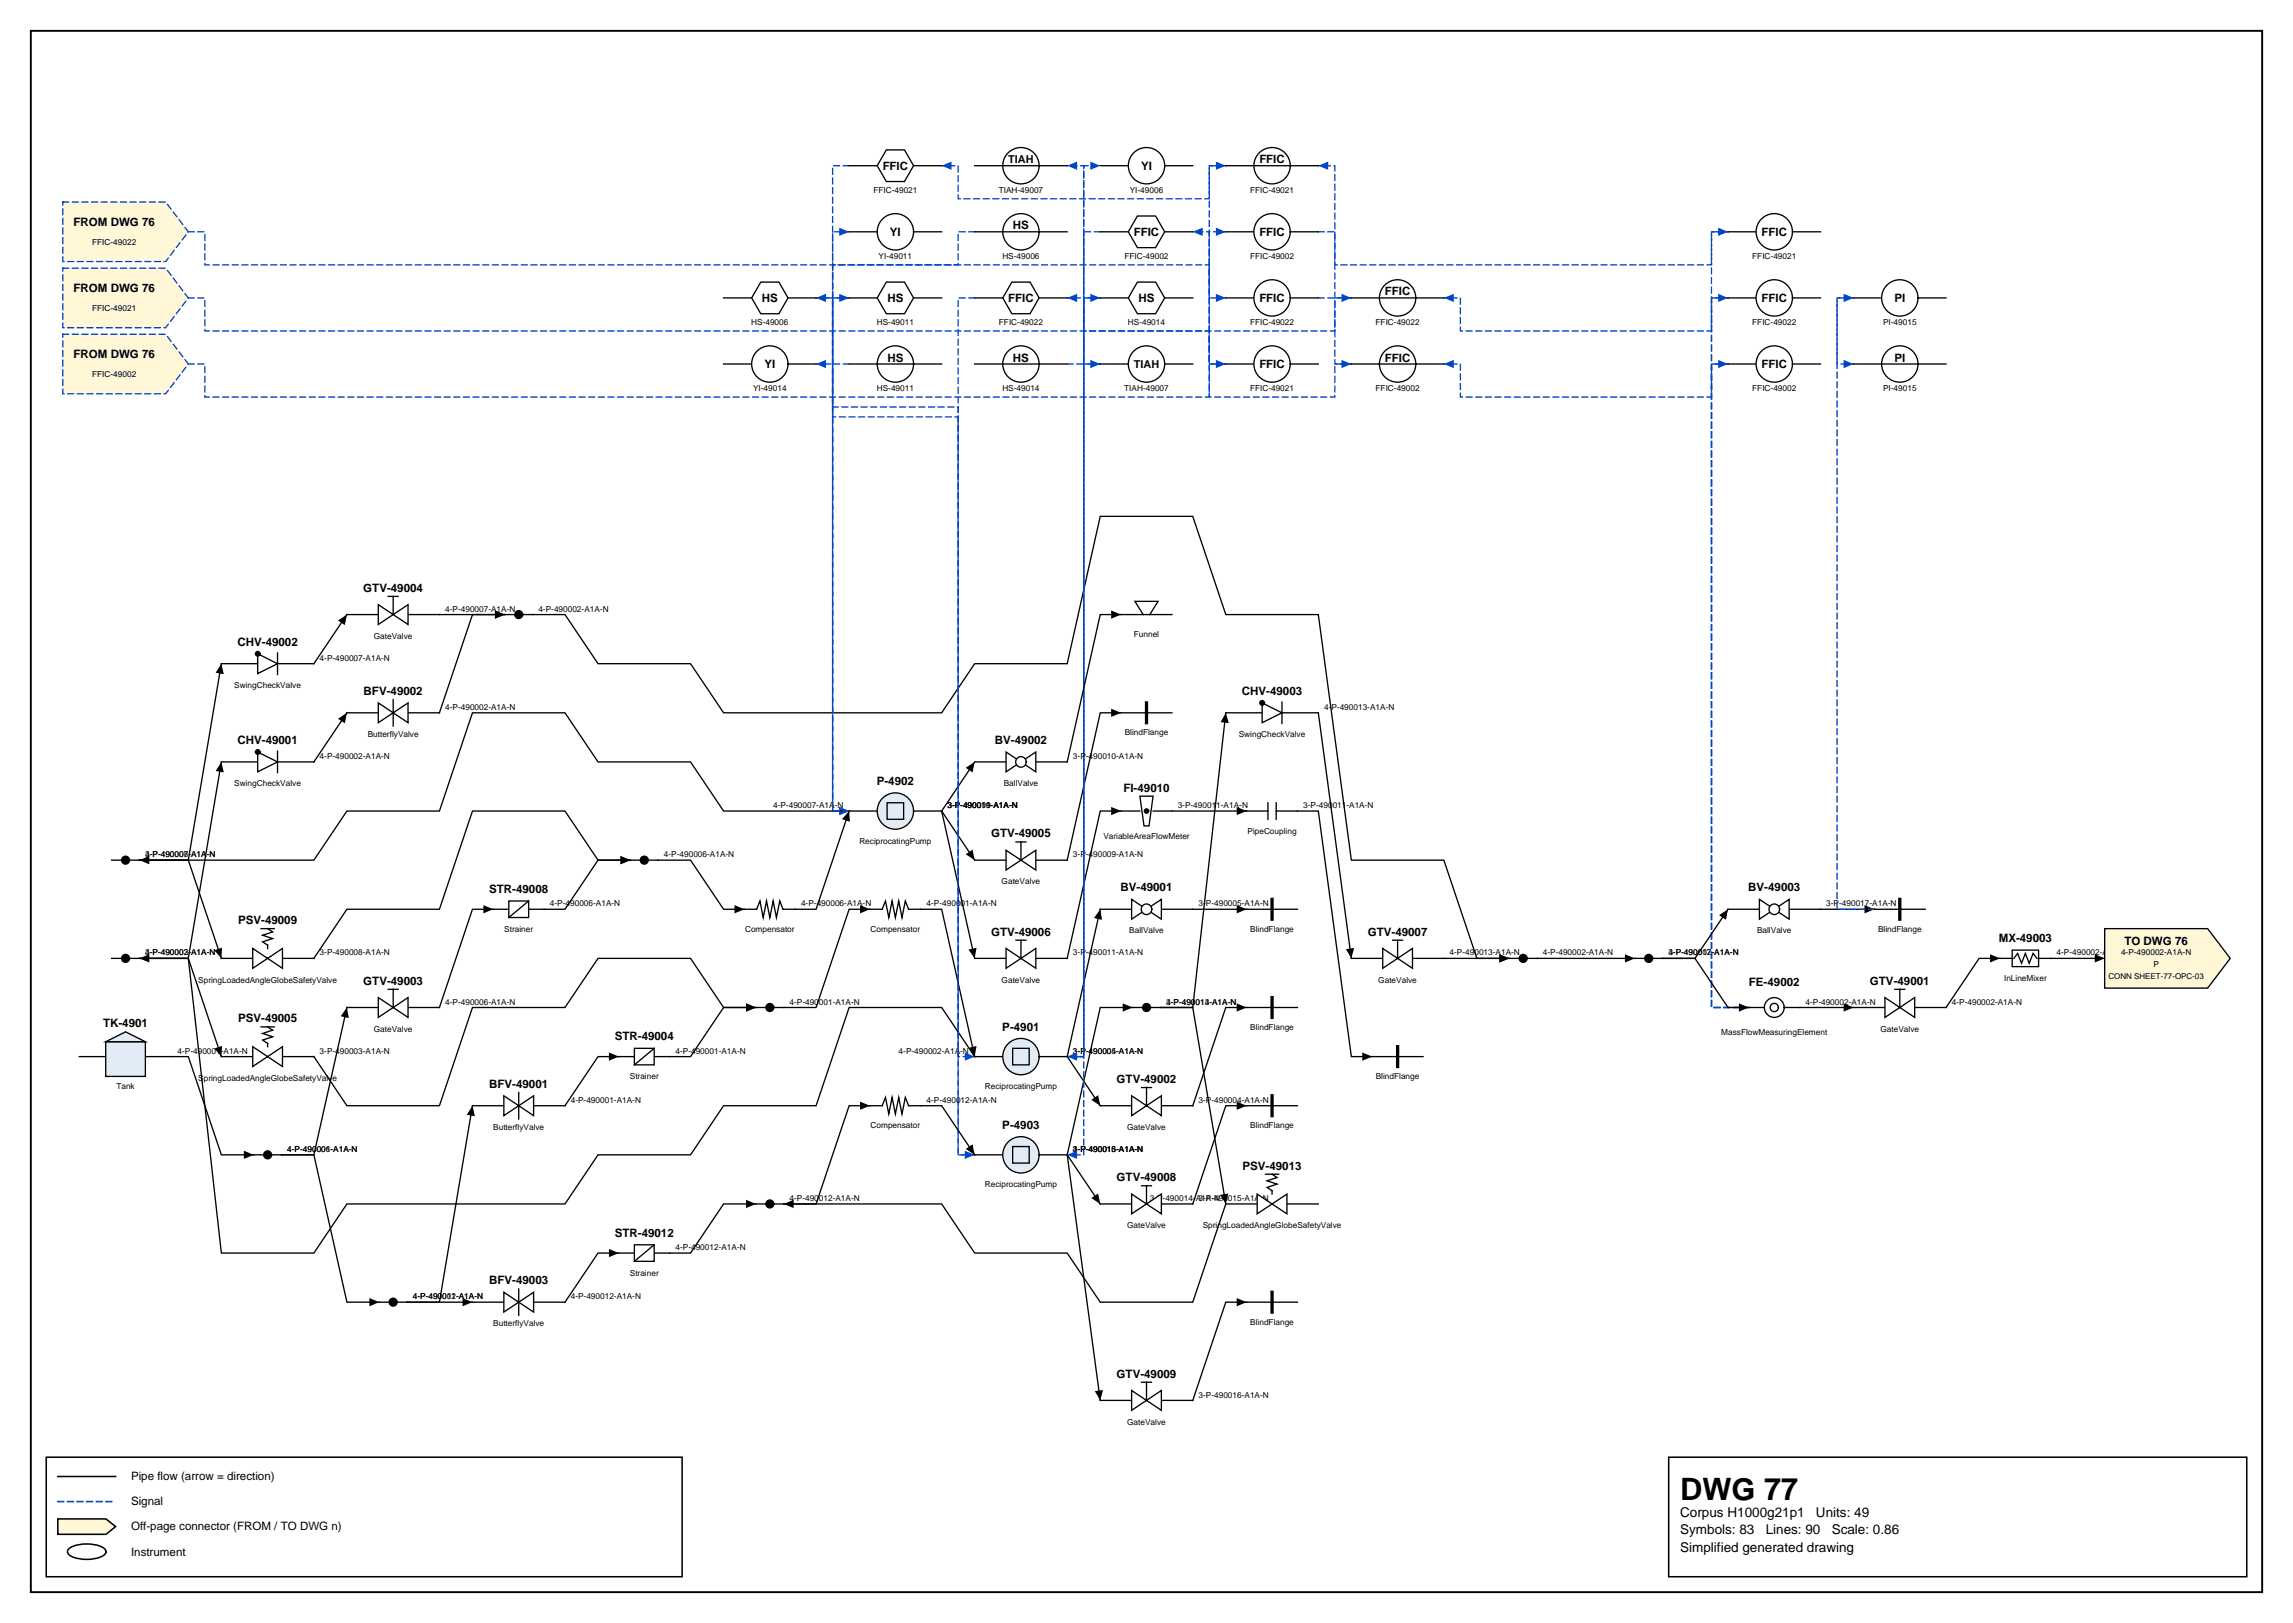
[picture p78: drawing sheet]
<svg xmlns="http://www.w3.org/2000/svg" width="420mm" height="297mm" viewBox="0 0 420 297" stroke-linecap="round" stroke-linejoin="round" font-family="sans-serif">
<defs><g id="words">
<text font-size="5.6" x="307.6" y="274.5">DWG 77</text>
<g font-size="2.5">
<text x="307.6" y="277.6">Corpus H1000g21p1</text>
<text x="307.6" y="280.8">Symbols: 83</text>
<text x="323.3" y="280.8">Lines: 90</text>
<text x="332.5" y="277.6">Units: 49</text>
<text x="335.3" y="280.8">Scale: 0.86</text>
<text x="307.6" y="284">Simplified generated drawing</text>
</g>
<g font-size="2.1">
<text x="230.6" y="29.9">FFIC</text>
<text x="161.6" y="31.1">FFIC</text>
<text x="208.9" y="31.1">YI</text>
<text x="13.4" y="41.4">FROM DWG 76</text>
<text x="185.4" y="42">HS</text>
<text x="162.9" y="43.2">YI</text>
<text x="207.6" y="43.2">FFIC</text>
<text x="230.6" y="43.2">FFIC</text>
<text x="322.5" y="43.2">FFIC</text>
<text x="13.4" y="53.4">FROM DWG 76</text>
<text x="139.5" y="55.3">HS</text>
<text x="162.5" y="55.3">HS</text>
<text x="184.6" y="55.3">FFIC</text>
<text x="208.4" y="55.3">HS</text>
<text x="230.6" y="55.3">FFIC</text>
<text x="253.5" y="54.1">FFIC</text>
<text x="322.5" y="55.3">FFIC</text>
<text x="346.8" y="55.3">PI</text>
<text x="13.4" y="65.5">FROM DWG 76</text>
<text x="139.9" y="67.4">YI</text>
<text x="162.5" y="66.2">HS</text>
<text x="185.4" y="66.2">HS</text>
<text x="230.6" y="67.4">FFIC</text>
<text x="253.5" y="66.2">FFIC</text>
<text x="322.5" y="67.4">FFIC</text>
<text x="346.8" y="66.2">PI</text>
<text x="66.5" y="108.3">GTV-49004</text>
<text x="43.5" y="118.2">CHV-49002</text>
<text x="66.6" y="127.2">BFV-49002</text>
<text x="227.4" y="127.2">CHV-49003</text>
<text x="43.5" y="136.2">CHV-49001</text>
<text x="182.1" y="136.2">BV-49002</text>
<text x="160.5" y="143.7">P-4902</text>
<text x="205.7" y="144.9">FI-49010</text>
<text x="181.4" y="153.3">GTV-49005</text>
<text x="89.6" y="163.5">STR-49008</text>
<text x="205.1" y="163.2">BV-49001</text>
<text x="320.1" y="163.2">BV-49003</text>
<text x="43.6" y="169.1">PSV-49009</text>
<text x="181.4" y="171.2">GTV-49006</text>
<text x="250.4" y="171.2">GTV-49007</text>
<text x="365.9" y="172.5">MX-49003</text>
<text x="388.9" y="172.9">TO DWG 76</text>
<text x="66.5" y="180.2">GTV-49003</text>
<text x="320.2" y="180.5">FE-49002</text>
<text x="342.3" y="180.2">GTV-49001</text>
<text x="18.9" y="188">TK-4901</text>
<text x="43.6" y="187.1">PSV-49005</text>
<text x="112.5" y="190.4">STR-49004</text>
<text x="183.5" y="188.6">P-4901</text>
<text x="89.6" y="199.1">BFV-49001</text>
<text x="204.4" y="198.2">GTV-49002</text>
<text x="183.5" y="206.6">P-4903</text>
<text x="227.5" y="214.1">PSV-49013</text>
<text x="204.4" y="216.2">GTV-49008</text>
<text x="112.5" y="226.4">STR-49012</text>
<text x="89.6" y="235.1">BFV-49003</text>
<text x="204.4" y="252.1">GTV-49009</text>
<text x="24" y="270.9">Pipe flow (arrow = direction)</text>
<text x="24" y="275.5">Signal</text>
<text x="24" y="280.1">Off-page connector (FROM / TO DWG n)</text>
<text x="24" y="284.7">Instrument</text>
</g>
<g font-size="2">
<text x="184.6" y="29.9">TIAH</text>
<text x="207.6" y="67.4">TIAH</text>
</g>
<g font-size="1.5">
<text x="159.9" y="35.3">FFIC-49021</text>
<text x="182.8" y="35.3">TIAH-49007</text>
<text x="206.8" y="35.3">YI-49006</text>
<text x="228.9" y="35.3">FFIC-49021</text>
<text x="16.9" y="44.8">FFIC-49022</text>
<text x="160.9" y="47.4">YI-49011</text>
<text x="183.5" y="47.4">HS-49006</text>
<text x="205.9" y="47.4">FFIC-49002</text>
<text x="228.9" y="47.4">FFIC-49002</text>
<text x="320.8" y="47.4">FFIC-49021</text>
<text x="16.9" y="56.9">FFIC-49021</text>
<text x="137.5" y="59.5">HS-49006</text>
<text x="160.5" y="59.5">HS-49011</text>
<text x="182.9" y="59.5">FFIC-49022</text>
<text x="206.5" y="59.5">HS-49014</text>
<text x="228.9" y="59.5">FFIC-49022</text>
<text x="251.8" y="59.5">FFIC-49022</text>
<text x="320.8" y="59.5">FFIC-49022</text>
<text x="344.8" y="59.5">PI-49015</text>
<text x="16.9" y="69">FFIC-49002</text>
<text x="137.9" y="71.6">YI-49014</text>
<text x="160.5" y="71.6">HS-49011</text>
<text x="183.5" y="71.6">HS-49014</text>
<text x="205.8" y="71.6">TIAH-49007</text>
<text x="228.9" y="71.6">FFIC-49021</text>
<text x="251.8" y="71.6">FFIC-49002</text>
<text x="320.8" y="71.6">FFIC-49002</text>
<text x="344.8" y="71.6">PI-49015</text>
<text x="81.5" y="112">4-P-490007-A1A-N</text>
<text x="98.6" y="112">4-P-490002-A1A-N</text>
<text x="68.5" y="116.9">GateValve</text>
<text x="207.6" y="116.6">Funnel</text>
<text x="42.9" y="125.9">SwingCheckValve</text>
<text x="58.5" y="120.9">4-P-490007-A1A-N</text>
<text x="81.5" y="129.9">4-P-490002-A1A-N</text>
<text x="242.4" y="129.9">4-P-490013-A1A-N</text>
<text x="67.3" y="134.9">ButterflyValve</text>
<text x="205.9" y="134.6">BlindFlange</text>
<text x="226.8" y="134.9">SwingCheckValve</text>
<text x="42.9" y="143.9">SwingCheckValve</text>
<text x="58.5" y="138.9">4-P-490002-A1A-N</text>
<text x="183.8" y="143.9">BallValve</text>
<text x="196.4" y="138.9">3-P-490010-A1A-N</text>
<text x="141.5" y="147.9">4-P-490007-A1A-N</text>
<text x="173.5" y="147.9">3-P-490009-A1A-N</text>
<text x="173.5" y="147.9">3-P-490011-A1A-N</text>
<text x="173.5" y="147.9">3-P-490010-A1A-N</text>
<text x="215.6" y="147.9">3-P-490011-A1A-N</text>
<text x="238.6" y="147.9">3-P-490011-A1A-N</text>
<text x="157.3" y="154.4">ReciprocatingPump</text>
<text x="202" y="153.5">VariableAreaFlowMeter</text>
<text x="228.4" y="152.6">PipeCoupling</text>
<text x="26.6" y="156.9">3-P-490008-A1A-N</text>
<text x="26.6" y="156.9">4-P-490007-A1A-N</text>
<text x="121.6" y="156.9">4-P-490006-A1A-N</text>
<text x="183.4" y="161.9">GateValve</text>
<text x="196.4" y="156.9">3-P-490009-A1A-N</text>
<text x="100.7" y="165.9">4-P-490006-A1A-N</text>
<text x="146.7" y="165.9">4-P-490006-A1A-N</text>
<text x="169.6" y="165.9">4-P-490001-A1A-N</text>
<text x="219.4" y="165.9">3-P-490005-A1A-N</text>
<text x="334.4" y="165.9">3-P-490017-A1A-N</text>
<text x="92.3" y="170.5">Strainer</text>
<text x="136.4" y="170.5">Compensator</text>
<text x="159.4" y="170.5">Compensator</text>
<text x="206.8" y="170.8">BallValve</text>
<text x="228.9" y="170.5">BlindFlange</text>
<text x="321.7" y="170.8">BallValve</text>
<text x="343.8" y="170.5">BlindFlange</text>
<text x="26.6" y="174.9">4-P-490002-A1A-N</text>
<text x="26.6" y="174.9">3-P-490003-A1A-N</text>
<text x="36.3" y="179.8">SpringLoadedAngleGlobeSafetyValve</text>
<text x="58.5" y="174.9">3-P-490008-A1A-N</text>
<text x="183.4" y="179.8">GateValve</text>
<text x="196.4" y="174.9">3-P-490011-A1A-N</text>
<text x="252.3" y="179.8">GateValve</text>
<text x="265.4" y="174.9">4-P-490013-A1A-N</text>
<text x="282.5" y="174.9">4-P-490002-A1A-N</text>
<text x="305.4" y="174.9">4-P-490002-A1A-N</text>
<text x="305.4" y="174.9">3-P-490017-A1A-N</text>
<text x="366.9" y="179.5">InLineMixer</text>
<text x="376.5" y="174.9">4-P-490002-A1A-N</text>
<text x="386" y="179.2">CONN SHEET-77-OPC-03</text>
<text x="388.3" y="174.8">4-P-490002-A1A-N</text>
<text x="394.2" y="177">P</text>
<text x="81.5" y="183.9">4-P-490006-A1A-N</text>
<text x="144.5" y="183.9">4-P-490001-A1A-N</text>
<text x="213.5" y="183.9">3-P-490014-A1A-N</text>
<text x="213.5" y="183.9">4-P-490013-A1A-N</text>
<text x="330.6" y="183.9">4-P-490002-A1A-N</text>
<text x="357.3" y="183.9">4-P-490002-A1A-N</text>
<text x="68.5" y="188.8">GateValve</text>
<text x="228.9" y="188.5">BlindFlange</text>
<text x="315.1" y="189.4">MassFlowMeasuringElement</text>
<text x="344.3" y="188.8">GateValve</text>
<text x="32.5" y="192.8">4-P-490001-A1A-N</text>
<text x="36.3" y="197.8">SpringLoadedAngleGlobeSafetyValve</text>
<text x="58.5" y="192.8">3-P-490003-A1A-N</text>
<text x="115.3" y="197.5">Strainer</text>
<text x="123.7" y="192.8">4-P-490001-A1A-N</text>
<text x="164.5" y="192.8">4-P-490002-A1A-N</text>
<text x="196.4" y="192.8">3-P-490004-A1A-N</text>
<text x="196.4" y="192.8">3-P-490005-A1A-N</text>
<text x="251.9" y="197.5">BlindFlange</text>
<text x="21.3" y="199.3">Tank</text>
<text x="104.5" y="201.8">4-P-490001-A1A-N</text>
<text x="169.6" y="201.8">4-P-490012-A1A-N</text>
<text x="180.3" y="199.3">ReciprocatingPump</text>
<text x="219.4" y="201.8">3-P-490004-A1A-N</text>
<text x="90.3" y="206.8">ButterflyValve</text>
<text x="159.4" y="206.5">Compensator</text>
<text x="206.4" y="206.8">GateValve</text>
<text x="228.9" y="206.5">BlindFlange</text>
<text x="52.6" y="210.8">4-P-490001-A1A-N</text>
<text x="52.6" y="210.8">4-P-490006-A1A-N</text>
<text x="196.4" y="210.8">4-P-490013-A1A-N</text>
<text x="196.4" y="210.8">3-P-490015-A1A-N</text>
<text x="196.4" y="210.8">3-P-490016-A1A-N</text>
<text x="144.5" y="219.8">4-P-490012-A1A-N</text>
<text x="180.3" y="217.3">ReciprocatingPump</text>
<text x="210.5" y="219.8">3-P-490014-A1A-N</text>
<text x="219.4" y="219.8">3-P-490015-A1A-N</text>
<text x="206.4" y="224.8">GateValve</text>
<text x="220.2" y="224.8">SpringLoadedAngleGlobeSafetyValve</text>
<text x="115.3" y="233.5">Strainer</text>
<text x="123.7" y="228.8">4-P-490012-A1A-N</text>
<text x="75.6" y="237.8">4-P-490001-A1A-N</text>
<text x="75.6" y="237.8">4-P-490012-A1A-N</text>
<text x="104.5" y="237.8">4-P-490012-A1A-N</text>
<text x="90.3" y="242.8">ButterflyValve</text>
<text x="228.9" y="242.5">BlindFlange</text>
<text x="219.4" y="255.8">3-P-490016-A1A-N</text>
<text x="206.4" y="260.7">GateValve</text>
</g>
</g></defs>
<path d="M5.6 5.6h408.6v285.8h-408.6z" fill="none" stroke="#000" stroke-width=".35"/>
<path d="M8.5 266.7h116.4v21.9h-116.4zM10.6 270.2h10.6M305.5 266.7h105.8v21.9h-105.8z" fill="none" stroke="#000" stroke-width=".28"/>
<path d="M10.6 274.8h10.6" fill="none" stroke="#0046c8" stroke-width=".28" stroke-dasharray="1.1 .7"/>
<path d="M10.6 278h8.8l1.8 1.4-1.8 1.4h-8.8z" fill="#fff7d6" stroke="#000" stroke-width=".28"/>
<path d="M12.7 283.4a6.7 6.7 0 0 1 6.3 0 .72 .72 0 0 1 0 1.2 6.7 6.7 0 0 1-6.3 0 .72 .72 0 0 1 0-1.2z" fill="none" stroke="#000" stroke-width=".28"/>
<path d="M320.2 184.4h-6.9v-117.8h3.1" fill="none" stroke="#0046c8" stroke-width=".24" stroke-dasharray="1.1 .7"/>
<path d="M314.6 65.9l1.8 .7-1.8 .8z" fill="#0046c8"/>
<path d="M320.2 184.4h-6.9v-129.9h3.1" fill="none" stroke="#0046c8" stroke-width=".24" stroke-dasharray="1.1 .7"/>
<path d="M314.6 53.8l1.8 .7-1.8 .8z" fill="#0046c8"/>
<path d="M320.2 184.4h-6.9v-142h3.1" fill="none" stroke="#0046c8" stroke-width=".24" stroke-dasharray="1.1 .7"/>
<path d="M314.6 41.7l1.8 .7-1.8 .8z" fill="#0046c8"/>
<path d="M40.5 121.5l-6 35.9h-9h9l6 18M329.5 184.4h9.9" fill="none" stroke="#000" stroke-width=".24"/>
<path d="M40.5 121.5l.5 1.9-1.5-.3zM39.2 173.9l1.5-.5-.2 2zM337.5 183.6l1.9 .8-1.9 .7z" fill="#000"/>
<path d="M224.4 66.6h-3v-36.3h3" fill="none" stroke="#0046c8" stroke-width=".24" stroke-dasharray="1.1 .7"/>
<path d="M222.6 29.6l1.8 .7-1.8 .8z" fill="#0046c8"/>
<path d="M207.4 184.4h-6l-6 27M195.4 211.4l6 8.9M195.4 211.4l6 44.9" fill="none" stroke="#000" stroke-width=".24"/>
<path d="M205.5 183.6l1.9 .8-1.9 .7zM199.8 219.3l1.2-.9 .4 1.9zM200.4 254.6l1.5-.2-.5 1.9z" fill="#000"/>
<path d="M178.4 211.4h-3v-135.1h-23v-9.7h-3" fill="none" stroke="#0046c8" stroke-width=".24" stroke-dasharray="1.1 .7"/>
<path d="M149.4 66.6l1.8-.7v1.5z" fill="#0046c8"/>
<path d="M155.5 66.6h-3.1v-12.1h3.1" fill="none" stroke="#0046c8" stroke-width=".24" stroke-dasharray="1.1 .7"/>
<path d="M153.6 53.8l1.9 .7-1.9 .8z" fill="#0046c8"/>
<path d="M40.5 139.4l-6 36h-9h9l6 18" fill="none" stroke="#000" stroke-width=".24"/>
<path d="M40.5 139.4l.5 2-1.5-.3zM39.2 191.9l1.5-.5-.2 2z" fill="#000"/>
<path d="M195.4 66.6h3v-12.1h3" fill="none" stroke="#0046c8" stroke-width=".24" stroke-dasharray="1.1 .7"/>
<path d="M199.6 53.8l1.8 .7-1.8 .8z" fill="#0046c8"/>
<path d="M228.2 184.4h-3.8l-6 18" fill="none" stroke="#000" stroke-width=".24"/>
<path d="M226.4 183.6l1.8 .8-1.8 .7z" fill="#000"/>
<path d="M178.4 54.5h-3v156.9h3" fill="none" stroke="#0046c8" stroke-width=".24" stroke-dasharray="1.1 .7"/>
<path d="M176.6 210.6l1.8 .8-1.8 .7z" fill="#0046c8"/>
<path d="M115.4 157.4h-5.9l-6.1-9h-16.9l-6 18h-17l-6 9M31.5 193.4h3l6 18h6M63.5 184.4l-6 27h-6h6l6 26.9h5.9" fill="none" stroke="#000" stroke-width=".24"/>
<path d="M113.6 156.7l1.8 .7-1.8 .8zM63.5 184.4l.4 1.9-1.5-.3zM44.6 210.6l1.9 .8-1.9 .7zM67.6 237.6l1.8 .7-1.8 .8z" fill="#000"/>
<path d="M155.5 54.5h-3.1v93.9h3.1" fill="none" stroke="#0046c8" stroke-width=".24" stroke-dasharray="1.1 .7"/>
<path d="M153.6 147.7l1.9 .7-1.9 .8z" fill="#0046c8"/>
<path d="M92.4 112.5h-5.9l-6 18M224.4 130.5l-6 53.9h-6h6l6 35.9M264.3 175.4h12" fill="none" stroke="#000" stroke-width=".24"/>
<path d="M90.6 111.7l1.8 .8-1.8 .7zM224.4 130.5l.6 1.8-1.5-.1zM274.5 174.6l1.8 .8-1.8 .8zM223.4 218.7l1.5-.3-.5 1.9z" fill="#000"/>
<path d="M34.5 42.4h3v6.1h183.9v6h3" fill="none" stroke="#0046c8" stroke-width=".24" stroke-dasharray="1.1 .7"/>
<path d="M222.6 53.8l1.8 .7-1.8 .8z" fill="#0046c8"/>
<path d="M115.4 157.4h-5.9l-6.1 9h-3.8" fill="none" stroke="#000" stroke-width=".24"/>
<path d="M113.6 156.7l1.8 .7-1.8 .8z" fill="#000"/>
<path d="M247.4 66.6h-3v6.1h-23v-30.3h-3" fill="none" stroke="#0046c8" stroke-width=".24" stroke-dasharray="1.1 .7"/>
<path d="M218.4 42.4l1.8-.7v1.5z" fill="#0046c8"/>
<path d="M97.5 112.5h5.9l6.1 9h16.9l6.1 9h39.9l6-9h17l6-27h17l6 18h17l6 44.9h16.9l6.1 18h5.9M228.2 202.4h-3.8l-6 17.9" fill="none" stroke="#000" stroke-width=".24"/>
<path d="M274.5 174.6l1.8 .8-1.8 .8zM226.4 201.6l1.8 .8-1.8 .7z" fill="#000"/>
<path d="M241.4 54.5h6" fill="none" stroke="#0046c8" stroke-width=".24" stroke-dasharray="1.1 .7"/>
<path d="M245.6 53.8l1.8 .7-1.8 .8z" fill="#0046c8"/>
<path d="M178.4 42.4h-3v6.1h-23v6h-3" fill="none" stroke="#0046c8" stroke-width=".24" stroke-dasharray="1.1 .7"/>
<path d="M149.4 54.5l1.8-.7v1.5z" fill="#0046c8"/>
<path d="M375.5 175.4h9.8M143.5 220.3h28.9l6 9h17l6 9h17l6-18" fill="none" stroke="#000" stroke-width=".24"/>
<path d="M383.5 174.6l1.8 .8-1.8 .8zM143.5 220.3l1.8-.7v1.5z" fill="#000"/>
<path d="M316.4 66.6h-3.1v6.1h-45.9v-6.1h-3.1" fill="none" stroke="#0046c8" stroke-width=".24" stroke-dasharray="1.1 .7"/>
<path d="M264.3 66.6l1.9-.7v1.5z" fill="#0046c8"/>
<path d="M63.5 130.5l-6 8.9M205.2 130.5h-3.8l-6 26.9M138.4 184.4h-5.9l-6.1-9h-16.9l-6.1 9h-16.9l-6 18h-17l-6-9M86.5 202.4l-6 35.9h-6h12M168.6 202.4h3.8l6 9" fill="none" stroke="#000" stroke-width=".24"/>
<path d="M61.9 131.5l1.6-1-.4 1.9zM203.4 129.7l1.8 .8-1.8 .7zM136.6 183.6l1.8 .8-1.8 .7zM86.5 202.4l.4 1.9-1.4-.3zM176.8 210.3l1.3-.9 .3 2zM84.7 237.6l1.8 .7-1.8 .8z" fill="#000"/>
<path d="M155.5 30.3h-3.1v118.1h3.1" fill="none" stroke="#0046c8" stroke-width=".24" stroke-dasharray="1.1 .7"/>
<path d="M153.6 147.7l1.9 .7-1.9 .8z" fill="#0046c8"/>
<path d="M168.6 166.4h3.8l6 27-6-9h-16.9l-6.1 18h-16.9l-6.1 9h-16.9l-6.1 8.9h-39.9l-6 9h-17l-6-53.9h-9M316.4 166.4l-6.1 9h-5.9h5.9l6.1 9h3.8M333.3 166.4h9.9M138.4 184.4h-5.9l-6.1 9h-3.8M195.4 193.4l6 9" fill="none" stroke="#000" stroke-width=".24"/>
<path d="M25.5 175.4l1.8-.8v1.6zM314.7 167.5l1.7-1.1-.4 1.9zM341.4 165.7l1.8 .7-1.8 .8zM136.6 183.6l1.8 .8-1.8 .7zM177.3 191.8l1.5-.4-.4 2zM318.4 183.6l1.8 .8-1.8 .7zM199.8 201.3l1.2-.9 .4 2z" fill="#000"/>
<path d="M195.4 193.4h3v-126.8h3" fill="none" stroke="#0046c8" stroke-width=".24" stroke-dasharray="1.1 .7"/>
<path d="M199.6 65.9l1.8 .7-1.8 .8z" fill="#0046c8"/>
<path d="M195.4 193.4h3v-163.1h3" fill="none" stroke="#0046c8" stroke-width=".24" stroke-dasharray="1.1 .7"/>
<path d="M199.6 29.6l1.8 .7-1.8 .8z" fill="#0046c8"/>
<path d="M201.4 166.4l-6 27" fill="none" stroke="#000" stroke-width=".24"/>
<path d="M201.4 166.4l.4 1.9-1.5-.3z" fill="#000"/>
<path d="M247.4 54.5h-3v6.1h-46v-6.1h-3" fill="none" stroke="#0046c8" stroke-width=".24" stroke-dasharray="1.1 .7"/>
<path d="M195.4 54.5l1.8-.7v1.5z" fill="#0046c8"/>
<path d="M205.2 148.4h-3.8l-6 27" fill="none" stroke="#000" stroke-width=".24"/>
<path d="M203.4 147.7l1.8 .7-1.8 .8z" fill="#000"/>
<path d="M339.4 54.5h-3.1v12.1h3.1" fill="none" stroke="#0046c8" stroke-width=".24" stroke-dasharray="1.1 .7"/>
<path d="M337.5 65.9l1.9 .7-1.9 .8z" fill="#0046c8"/>
<path d="M241.4 130.5l6 44.9M155.5 148.4l-6.1 18h-3.8" fill="none" stroke="#000" stroke-width=".24"/>
<path d="M155.5 148.4l.1 2-1.4-.5zM246.4 173.7l1.5-.2-.5 1.9z" fill="#000"/>
<path d="M343.2 166.4h-6.9v-111.9h3.1" fill="none" stroke="#0046c8" stroke-width=".24" stroke-dasharray="1.1 .7"/>
<path d="M337.5 53.8l1.9 .7-1.9 .8z" fill="#0046c8"/>
<path d="M201.4 66.6h-3v-36.3h-3" fill="none" stroke="#0046c8" stroke-width=".24" stroke-dasharray="1.1 .7"/>
<path d="M195.4 30.3l1.8-.7v1.5z" fill="#0046c8"/>
<path d="M281.4 175.4h17.9" fill="none" stroke="#000" stroke-width=".24"/>
<path d="M297.5 174.6l1.8 .8-1.8 .8z" fill="#000"/>
<path d="M201.4 54.5h-3v156.9h-3" fill="none" stroke="#0046c8" stroke-width=".24" stroke-dasharray="1.1 .7"/>
<path d="M195.4 211.4l1.8-.8v1.5z" fill="#0046c8"/>
<path d="M63.5 112.5l-6 9M80.5 112.5h11.9M120.5 157.4h5.9l6.1 9h3.8M113.3 193.4h-3.8l-6.1 9M228.2 238.3h-3.8l-6 18" fill="none" stroke="#000" stroke-width=".24"/>
<path d="M61.9 113.6l1.6-1.1-.4 1.9zM90.6 111.7l1.8 .8-1.8 .7zM134.5 165.7l1.8 .7-1.8 .8zM111.5 192.6l1.8 .8-1.8 .7zM226.4 237.6l1.8 .7-1.8 .8z" fill="#000"/>
<path d="M316.4 54.5h-3.1v6.1h-45.9v-6.1h-3.1" fill="none" stroke="#0046c8" stroke-width=".24" stroke-dasharray="1.1 .7"/>
<path d="M264.3 54.5l1.9-.7v1.5z" fill="#0046c8"/>
<path d="M241.4 42.4h3v24.2h3" fill="none" stroke="#0046c8" stroke-width=".24" stroke-dasharray="1.1 .7"/>
<path d="M245.6 65.9l1.8 .7-1.8 .8z" fill="#0046c8"/>
<path d="M201.4 42.4h-3v151h-3" fill="none" stroke="#0046c8" stroke-width=".24" stroke-dasharray="1.1 .7"/>
<path d="M195.4 193.4l1.8-.8v1.5z" fill="#0046c8"/>
<path d="M205.2 112.5h-3.8l-6 26.9M138.4 220.3h-5.9l-6.1 9h-3.8" fill="none" stroke="#000" stroke-width=".24"/>
<path d="M203.4 111.7l1.8 .8-1.8 .7zM136.6 219.6l1.8 .7-1.8 .8z" fill="#000"/>
<path d="M34.5 54.5h3v6.1h183.9v6h3" fill="none" stroke="#0046c8" stroke-width=".24" stroke-dasharray="1.1 .7"/>
<path d="M222.6 65.9l1.8 .7-1.8 .8z" fill="#0046c8"/>
<path d="M155.5 148.4h-23l-6.1-9h-16.9l-6.1-8.9h-16.9l-6 17.9h-17l-6 9h-32M214.6 148.4h13.6M159.3 166.4h-3.8l-6.1 18h-5.9" fill="none" stroke="#000" stroke-width=".24"/>
<path d="M25.5 157.4l1.8-.7v1.5zM226.4 147.7l1.8 .7-1.8 .8zM157.5 165.7l1.8 .7-1.8 .8z" fill="#000"/>
<path d="M155.5 148.4h-3.1v-106h3.1" fill="none" stroke="#0046c8" stroke-width=".24" stroke-dasharray="1.1 .7"/>
<path d="M153.6 41.7l1.9 .7-1.9 .8z" fill="#0046c8"/>
<path d="M178.4 139.4l-6 9M172.4 148.4l6 9M172.4 148.4l6 27M90.3 166.4h-3.8l-6 18" fill="none" stroke="#000" stroke-width=".24"/>
<path d="M176.8 140.5l1.6-1.1-.3 2zM176.8 156.3l1.3-.8 .3 1.9zM88.5 165.7l1.8 .7-1.8 .8zM177.3 173.8l1.5-.3-.4 1.9z" fill="#000"/>
<path d="M316.4 42.4h-3.1v6.1h-68.9v-18.2h-3" fill="none" stroke="#0046c8" stroke-width=".24" stroke-dasharray="1.1 .7"/>
<path d="M241.4 30.3l1.8-.7v1.5z" fill="#0046c8"/>
<path d="M34.5 66.6h3v6.1h183.9v-30.3h3" fill="none" stroke="#0046c8" stroke-width=".24" stroke-dasharray="1.1 .7"/>
<path d="M222.6 41.7l1.8 .7-1.8 .8z" fill="#0046c8"/>
<path d="M366.2 175.4h-3.9l-6 9M113.3 229.3h-3.8l-6.1 9" fill="none" stroke="#000" stroke-width=".24"/>
<path d="M364.3 174.6l1.9 .8-1.9 .8zM111.5 228.6l1.8 .7-1.8 .8z" fill="#000"/>
<path d="M224.4 30.3h-3v6.1h-46v-6.1h-3" fill="none" stroke="#0046c8" stroke-width=".24" stroke-dasharray="1.1 .7"/>
<path d="M172.4 30.3l1.8-.7v1.5z" fill="#0046c8"/>
<path d="M237.5 148.4h3.9l6 45h3.8M218.4 166.4h9.8M159.3 202.4h-3.8l-6.1 17.9h-5.9" fill="none" stroke="#000" stroke-width=".24"/>
<path d="M226.4 165.7l1.8 .7-1.8 .8zM249.4 192.6l1.8 .8-1.8 .7zM157.5 201.6l1.8 .8-1.8 .7z" fill="#000"/>
<path d="M149.4 54.5h3v20h23v118.9h3" fill="none" stroke="#0046c8" stroke-width=".24" stroke-dasharray="1.1 .7"/>
<path d="M176.6 192.6l1.8 .8-1.8 .7z" fill="#0046c8"/>
<path d="M320.2 184.4h2.8M326.7 184.4h2.8" fill="none" stroke="#000" stroke-width=".24"/>
<circle cx="324.8" cy="184.4" r="1.81" fill="#fff" stroke="#000" stroke-width=".24"/>
<g fill="none" stroke="#000" stroke-width=".24">
<path d="M224.4 66.6h5.2M236.2 66.6h5.2M20.4 157.4h5.1"/>
<circle cx="324.8" cy="184.4" r=".76"/>
</g>
<circle cx="23" cy="157.4" r=".73" fill="#000" stroke="#000" stroke-width=".24"/>
<circle cx="232.9" cy="66.6" r="3.3" fill="#fff" stroke="#000" stroke-width=".24"/>
<path d="M339.4 66.6h5.1M351.2 66.6h5.1" fill="none" stroke="#000" stroke-width=".24"/>
<circle cx="347.8" cy="66.6" r="3.3" fill="#fff" stroke="#000" stroke-width=".24"/>
<path d="M344.5 66.6h6.7M178.4 211.4h5.2M190.2 211.4h5.2" fill="none" stroke="#000" stroke-width=".24"/>
<circle cx="186.9" cy="211.4" r="3.3" fill="#e2ecf7" stroke="#000" stroke-width=".24"/>
<path d="M155.5 66.6h5.1M167.3 66.6h5.1M185.4 209.8h3v3.1h-3z" fill="none" stroke="#000" stroke-width=".24"/>
<circle cx="163.9" cy="66.6" r="3.3" fill="#fff" stroke="#000" stroke-width=".24"/>
<path d="M160.6 66.6h6.7M178.4 66.6h5.2M190.2 66.6h5.2M20.4 175.4h5.1M251.2 193.4h9.3" fill="none" stroke="#000" stroke-width=".24"/>
<path d="M255.9 191.6v3.6" fill="none" stroke="#000" stroke-width=".6"/>
<circle cx="23" cy="175.4" r=".73" fill="#000" stroke="#000" stroke-width=".24"/>
<circle cx="186.9" cy="66.6" r="3.3" fill="#fff" stroke="#000" stroke-width=".24"/>
<path d="M183.6 66.6h6.6M201.4 202.4h5.8M212.6 202.4h5.8" fill="none" stroke="#000" stroke-width=".24"/>
<path d="M207.2 200.6l5.4 3.6v-3.6l-5.4 3.6z" fill="#fff" stroke="#000" stroke-width=".24"/>
<path d="M178.4 54.5h5.2M190.2 54.5h5.2M209 199h1.8M209.9 199v3.4" fill="none" stroke="#000" stroke-width=".24"/>
<path d="M185.3 51.6h3.3l1.6 2.9-1.6 2.9h-3.3l-1.7-2.9z" fill="#fff" stroke="#000" stroke-width=".24"/>
<path d="M40.5 175.4h5.8M51.7 175.4h5.8" fill="none" stroke="#000" stroke-width=".24"/>
<path d="M46.3 173.6l5.4 3.6v-3.6l-5.4 3.6z" fill="#fff" stroke="#000" stroke-width=".24"/>
<path d="M47.8 170h2.4M49 170l.9 .6-1.8 .6 1.8 .6-1.8 .6 .9 .6v.6M14.5 193.4h4.9M26.6 193.4h4.9M46.5 211.4h5" fill="none" stroke="#000" stroke-width=".24"/>
<circle cx="49" cy="211.4" r=".73" fill="#000" stroke="#000" stroke-width=".24"/>
<g fill="#e2ecf7" stroke="#000" stroke-width=".24">
<path d="M19.4 190.7h7.2v6.3h-7.2z"/>
<path d="M19.4 190.7l3.6-1.9 3.6 1.9z"/>
</g>
<path d="M155.5 54.5h5.1M167.3 54.5h5.1" fill="none" stroke="#000" stroke-width=".24"/>
<path d="M162.3 51.6h3.3l1.7 2.9-1.7 2.9h-3.3l-1.7-2.9z" fill="#fff" stroke="#000" stroke-width=".24"/>
<path d="M247.4 175.4h5.8M258.6 175.4h5.7" fill="none" stroke="#000" stroke-width=".24"/>
<path d="M253.2 173.6l5.4 3.6v-3.6l-5.4 3.6z" fill="#fff" stroke="#000" stroke-width=".24"/>
<path d="M63.5 130.5h5.8M74.7 130.5h5.8M255 172.1h1.8M255.9 172.1v3.3" fill="none" stroke="#000" stroke-width=".24"/>
<path d="M69.3 128.6l5.4 3.7v-3.7l-5.4 3.7z" fill="#fff" stroke="#000" stroke-width=".24"/>
<path d="M72 128v4.9M207.4 184.4h5" fill="none" stroke="#000" stroke-width=".24"/>
<circle cx="209.9" cy="184.4" r=".73" fill="#000" stroke="#000" stroke-width=".24"/>
<path d="M11.5 37h18.8l4.2 5.4-4.2 5.5h-18.8z" fill="#fff7d6" stroke="#0046c8" stroke-width=".24" stroke-dasharray="1.1 .7"/>
<path d="M90.3 166.4h2.9M96.8 166.4h2.8" fill="none" stroke="#000" stroke-width=".24"/>
<path d="M93.2 164.9h3.6v3h-3.6z" fill="#fff" stroke="#000" stroke-width=".24"/>
<path d="M247.4 66.6h5.2M259.2 66.6h5.1M96.8 164.9l-3.6 3" fill="none" stroke="#000" stroke-width=".24"/>
<circle cx="255.9" cy="66.6" r="3.3" fill="#fff" stroke="#000" stroke-width=".24"/>
<path d="M252.6 66.6h6.6M201.4 220.3h5.8M212.6 220.3h5.8" fill="none" stroke="#000" stroke-width=".24"/>
<path d="M207.2 218.5l5.4 3.7v-3.7l-5.4 3.7z" fill="#fff" stroke="#000" stroke-width=".24"/>
<path d="M224.4 54.5h5.2M236.2 54.5h5.2M92.4 112.5h5.1M209 217h1.8M209.9 217v3.3" fill="none" stroke="#000" stroke-width=".24"/>
<circle cx="95" cy="112.5" r=".73" fill="#000" stroke="#000" stroke-width=".24"/>
<circle cx="232.9" cy="54.5" r="3.3" fill="#fff" stroke="#000" stroke-width=".24"/>
<path d="M178.4 42.4h5.2M190.2 42.4h5.2" fill="none" stroke="#000" stroke-width=".24"/>
<circle cx="186.9" cy="42.4" r="3.3" fill="#fff" stroke="#000" stroke-width=".24"/>
<path d="M155.5 42.4h5.1M167.3 42.4h5.1M183.6 42.4h6.6" fill="none" stroke="#000" stroke-width=".24"/>
<circle cx="163.9" cy="42.4" r="3.3" fill="#fff" stroke="#000" stroke-width=".24"/>
<path d="M224.4 220.3h5.8M235.6 220.3h5.8" fill="none" stroke="#000" stroke-width=".24"/>
<path d="M230.2 218.5l5.4 3.7v-3.7l-5.4 3.7z" fill="#fff" stroke="#000" stroke-width=".24"/>
<path d="M366.2 175.4h2.2M373.2 175.4h2.3M231.7 214.9h2.4M232.9 214.9l.9 .6-1.8 .6 1.8 .6-1.8 .6 .9 .6v.6" fill="none" stroke="#000" stroke-width=".24"/>
<path d="M368.4 173.9h4.8v3h-4.8z" fill="#fff" stroke="#000" stroke-width=".24"/>
<path d="M316.4 66.6h5.1M328.2 66.6h5.1M368.7 175.4l.7-.9 .7 1.8 .7-1.8 .7 1.8 .7-1.8 .7 .9" fill="none" stroke="#000" stroke-width=".24"/>
<circle cx="324.8" cy="66.6" r="3.3" fill="#fff" stroke="#000" stroke-width=".24"/>
<path d="M40.5 139.4h6.7M50.8 139.4h6.7" fill="none" stroke="#000" stroke-width=".24"/>
<path d="M47.2 137.6l3.6 1.8-3.6 1.9z" fill="#fff" stroke="#000" stroke-width=".24"/>
<path d="M50.8 137.5v3.9M40.5 193.4h5.8M51.7 193.4h5.8" fill="none" stroke="#000" stroke-width=".24"/>
<circle cx="47.2" cy="137.6" r=".42" fill="#000" stroke="#000" stroke-width=".24"/>
<path d="M46.3 191.6l5.4 3.6v-3.6l-5.4 3.6z" fill="#fff" stroke="#000" stroke-width=".24"/>
<path d="M178.4 157.4h5.8M189.6 157.4h5.8M47.8 187.9h2.4M49 187.9l.9 .6-1.8 .6 1.8 .6-1.8 .7 .9 .6v.6M159.3 202.4h2.2l.6-1.5 .6 3 .6-3 .6 3 .6-3 .6 3 .6-3 .6 1.5h2.3M69.4 238.3h5.1" fill="none" stroke="#000" stroke-width=".24"/>
<circle cx="72" cy="238.3" r=".73" fill="#000" stroke="#000" stroke-width=".24"/>
<path d="M184.2 155.6l5.4 3.6v-3.6l-5.4 3.6z" fill="#fff" stroke="#000" stroke-width=".24"/>
<path d="M155.5 30.3h5.1M167.3 30.3h5.1M186 154.1h1.8M186.9 154.1v3.3" fill="none" stroke="#000" stroke-width=".24"/>
<path d="M162.3 27.4h3.3l1.7 2.9-1.7 2.9h-3.3l-1.7-2.9z" fill="#fff" stroke="#000" stroke-width=".24"/>
<path d="M205.2 130.5h9.4" fill="none" stroke="#000" stroke-width=".24"/>
<path d="M209.9 128.6v3.7" fill="none" stroke="#000" stroke-width=".6"/>
<path d="M385.3 170h18.9l4.1 5.4-4.1 5.4h-18.9z" fill="#fff7d6" stroke="#000" stroke-width=".24"/>
<path d="M205.2 112.5h4.1M210.5 112.5h4.1M159.3 166.4h2.2l.6-1.5 .6 3 .6-3 .6 3 .6-3 .6 3 .6-3 .6 1.5h2.3" fill="none" stroke="#000" stroke-width=".24"/>
<path d="M207.8 110.1h4.2l-1.5 2.4h-1.2z" fill="#fff" stroke="#000" stroke-width=".24"/>
<path d="M113.3 193.4h2.8M119.8 193.4h2.8M228.2 238.3h9.3" fill="none" stroke="#000" stroke-width=".24"/>
<path d="M232.9 236.5v3.6" fill="none" stroke="#000" stroke-width=".6"/>
<path d="M116.1 191.9h3.7v3h-3.7z" fill="#fff" stroke="#000" stroke-width=".24"/>
<path d="M316.4 166.4h5.7M327.6 166.4h5.7M119.8 191.9l-3.7 3" fill="none" stroke="#000" stroke-width=".24"/>
<g fill="#fff" stroke="#000" stroke-width=".24">
<path d="M322.1 164.6l5.5 3.6v-3.6l-5.5 3.6z"/>
<circle cx="324.8" cy="166.4" r=".97"/>
</g>
<path d="M299.3 175.4h5.1M178.4 193.4h5.2M190.2 193.4h5.2" fill="none" stroke="#000" stroke-width=".24"/>
<circle cx="301.8" cy="175.4" r=".73" fill="#000" stroke="#000" stroke-width=".24"/>
<circle cx="186.9" cy="193.4" r="3.3" fill="#e2ecf7" stroke="#000" stroke-width=".24"/>
<path d="M247.4 54.5h5.2M259.2 54.5h5.1M185.4 191.9h3v3h-3z" fill="none" stroke="#000" stroke-width=".24"/>
<circle cx="255.9" cy="54.5" r="3.3" fill="#fff" stroke="#000" stroke-width=".24"/>
<path d="M252.6 54.5h6.6M178.4 175.4h5.8M189.6 175.4h5.8" fill="none" stroke="#000" stroke-width=".24"/>
<path d="M184.2 173.6l5.4 3.6v-3.6l-5.4 3.6z" fill="#fff" stroke="#000" stroke-width=".24"/>
<path d="M178.4 30.3h5.2M190.2 30.3h5.2M186 172.1h1.8M186.9 172.1v3.3" fill="none" stroke="#000" stroke-width=".24"/>
<circle cx="186.9" cy="30.3" r="3.3" fill="#fff" stroke="#000" stroke-width=".24"/>
<path d="M183.6 30.3h6.6M339.4 54.5h5.1M351.2 54.5h5.1" fill="none" stroke="#000" stroke-width=".24"/>
<circle cx="347.8" cy="54.5" r="3.3" fill="#fff" stroke="#000" stroke-width=".24"/>
<path d="M224.4 130.5h6.7M234.7 130.5h6.7M136.3 166.4h2.2l.6-1.5 .6 3 .6-3 .6 3 .6-3 .7 3 .6-3 .6 1.5h2.2" fill="none" stroke="#000" stroke-width=".24"/>
<path d="M231.1 128.6l3.6 1.9-3.6 1.8z" fill="#fff" stroke="#000" stroke-width=".24"/>
<path d="M201.4 66.6h5.2M213.2 66.6h5.2M234.7 128.5v3.9M343.2 166.4h9.3" fill="none" stroke="#000" stroke-width=".24"/>
<circle cx="231.1" cy="128.6" r=".42" fill="#000" stroke="#000" stroke-width=".24"/>
<path d="M347.8 164.6v3.6" fill="none" stroke="#000" stroke-width=".6"/>
<circle cx="209.9" cy="66.6" r="3.3" fill="#fff" stroke="#000" stroke-width=".24"/>
<path d="M201.4 54.5h5.2M213.2 54.5h5.2M276.3 175.4h5.1" fill="none" stroke="#000" stroke-width=".24"/>
<circle cx="278.9" cy="175.4" r=".73" fill="#000" stroke="#000" stroke-width=".24"/>
<path d="M208.2 51.6h3.4l1.6 2.9-1.6 2.9h-3.4l-1.6-2.9z" fill="#fff" stroke="#000" stroke-width=".24"/>
<path d="M201.4 256.3h5.8M212.6 256.3h5.8" fill="none" stroke="#000" stroke-width=".24"/>
<path d="M207.2 254.5l5.4 3.6v-3.6l-5.4 3.6z" fill="#fff" stroke="#000" stroke-width=".24"/>
<path d="M63.5 112.5h5.8M74.7 112.5h5.8M209 253h1.8M209.9 253v3.3" fill="none" stroke="#000" stroke-width=".24"/>
<path d="M69.3 110.7l5.4 3.6v-3.6l-5.4 3.6z" fill="#fff" stroke="#000" stroke-width=".24"/>
<path d="M71.1 109.2h1.8M72 109.2v3.3M86.5 202.4h5.7M97.7 202.4h5.7" fill="none" stroke="#000" stroke-width=".24"/>
<path d="M92.2 200.6l5.5 3.6v-3.6l-5.5 3.6z" fill="#fff" stroke="#000" stroke-width=".24"/>
<path d="M40.5 121.5h6.7M50.8 121.5h6.7M115.4 157.4h5.1M95 199.9v4.9M228.2 184.4h9.3" fill="none" stroke="#000" stroke-width=".24"/>
<path d="M232.9 182.6v3.6" fill="none" stroke="#000" stroke-width=".6"/>
<circle cx="118" cy="157.4" r=".73" fill="#000" stroke="#000" stroke-width=".24"/>
<path d="M47.2 119.7l3.6 1.8-3.6 1.8z" fill="#fff" stroke="#000" stroke-width=".24"/>
<path d="M316.4 54.5h5.1M328.2 54.5h5.1M50.8 119.5v3.9" fill="none" stroke="#000" stroke-width=".24"/>
<circle cx="47.2" cy="119.7" r=".42" fill="#000" stroke="#000" stroke-width=".24"/>
<circle cx="324.8" cy="54.5" r="3.3" fill="#fff" stroke="#000" stroke-width=".24"/>
<path d="M224.4 42.4h5.2M236.2 42.4h5.2" fill="none" stroke="#000" stroke-width=".24"/>
<circle cx="232.9" cy="42.4" r="3.3" fill="#fff" stroke="#000" stroke-width=".24"/>
<path d="M201.4 42.4h5.2M213.2 42.4h5.2" fill="none" stroke="#000" stroke-width=".24"/>
<path d="M208.2 39.5h3.4l1.6 2.9-1.6 2.9h-3.4l-1.6-2.9z" fill="#fff" stroke="#000" stroke-width=".24"/>
<path d="M178.4 139.4h5.8M189.6 139.4h5.8" fill="none" stroke="#000" stroke-width=".24"/>
<g fill="#fff" stroke="#000" stroke-width=".24">
<path d="M184.2 137.6l5.4 3.7v-3.7l-5.4 3.7z"/>
<circle cx="186.9" cy="139.4" r=".97"/>
</g>
<path d="M113.3 229.3h2.8M119.8 229.3h2.8" fill="none" stroke="#000" stroke-width=".24"/>
<path d="M116.1 227.8h3.7v3h-3.7z" fill="#fff" stroke="#000" stroke-width=".24"/>
<path d="M119.8 227.8l-3.7 3" fill="none" stroke="#000" stroke-width=".24"/>
<path d="M11.5 49.1h18.8l4.2 5.4-4.2 5.5h-18.8z" fill="#fff7d6" stroke="#0046c8" stroke-width=".24" stroke-dasharray="1.1 .7"/>
<path d="M205.2 148.4h3.5M211.1 148.4h3.5" fill="none" stroke="#000" stroke-width=".24"/>
<path d="M208.7 145.7h2.4l-.7 5.5h-1z" fill="#fff" stroke="#000" stroke-width=".24"/>
<g fill="#000" stroke="#000" stroke-width=".24">
<circle cx="209.9" cy="148.4" r=".39"/>
<circle cx="140.9" cy="184.4" r=".73"/>
</g>
<path d="M155.5 148.4h5.1M167.3 148.4h5.1M138.4 184.4h5.1" fill="none" stroke="#000" stroke-width=".24"/>
<circle cx="163.9" cy="148.4" r="3.3" fill="#e2ecf7" stroke="#000" stroke-width=".24"/>
<path d="M162.4 146.9h3v3h-3zM63.5 184.4h5.8M74.7 184.4h5.8" fill="none" stroke="#000" stroke-width=".24"/>
<path d="M69.3 182.6l5.4 3.6v-3.6l-5.4 3.6z" fill="#fff" stroke="#000" stroke-width=".24"/>
<path d="M316.4 42.4h5.1M328.2 42.4h5.1M71.1 181.1h1.8M72 181.1v3.3" fill="none" stroke="#000" stroke-width=".24"/>
<circle cx="324.8" cy="42.4" r="3.3" fill="#fff" stroke="#000" stroke-width=".24"/>
<path d="M201.4 30.3h5.2M213.2 30.3h5.2" fill="none" stroke="#000" stroke-width=".24"/>
<circle cx="209.9" cy="30.3" r="3.3" fill="#fff" stroke="#000" stroke-width=".24"/>
<path d="M11.5 61.2h18.8l4.2 5.4-4.2 5.5h-18.8z" fill="#fff7d6" stroke="#0046c8" stroke-width=".24" stroke-dasharray="1.1 .7"/>
<path d="M86.5 238.3h5.7M97.7 238.3h5.7" fill="none" stroke="#000" stroke-width=".24"/>
<path d="M92.2 236.5l5.5 3.6v-3.6l-5.5 3.6z" fill="#fff" stroke="#000" stroke-width=".24"/>
<path d="M228.2 166.4h9.3M339.4 184.4h5.7M350.5 184.4h5.8M95 235.9v4.8" fill="none" stroke="#000" stroke-width=".24"/>
<path d="M232.9 164.6v3.6" fill="none" stroke="#000" stroke-width=".6"/>
<path d="M345.1 182.6l5.4 3.6v-3.6l-5.4 3.6z" fill="#fff" stroke="#000" stroke-width=".24"/>
<path d="M224.4 30.3h5.2M236.2 30.3h5.2M346.9 181.1h1.8M347.8 181.1v3.3" fill="none" stroke="#000" stroke-width=".24"/>
<circle cx="232.9" cy="30.3" r="3.3" fill="#fff" stroke="#000" stroke-width=".24"/>
<path d="M229.6 30.3h6.6M201.4 166.4h5.8M212.6 166.4h5.8" fill="none" stroke="#000" stroke-width=".24"/>
<g fill="#fff" stroke="#000" stroke-width=".24">
<path d="M207.2 164.6l5.4 3.6v-3.6l-5.4 3.6z"/>
<circle cx="209.9" cy="166.4" r=".97"/>
</g>
<path d="M132.5 66.6h5.1M144.3 66.6h5.1" fill="none" stroke="#000" stroke-width=".24"/>
<circle cx="140.9" cy="66.6" r="3.3" fill="#fff" stroke="#000" stroke-width=".24"/>
<path d="M132.5 54.5h5.1M144.3 54.5h5.1M228.2 148.4h3.9M232.1 146.9v3M233.6 148.4h3.9M233.6 146.9v3M138.4 220.3h5.1" fill="none" stroke="#000" stroke-width=".24"/>
<circle cx="140.9" cy="220.3" r=".73" fill="#000" stroke="#000" stroke-width=".24"/>
<path d="M139.3 51.6h3.3l1.7 2.9-1.7 2.9h-3.3l-1.7-2.9z" fill="#fff" stroke="#000" stroke-width=".24"/>
<path d="M228.2 202.4h9.3" fill="none" stroke="#000" stroke-width=".24"/>
<path d="M232.9 200.6v3.6" fill="none" stroke="#000" stroke-width=".6"/>
<use href="#words"/>
</svg>
